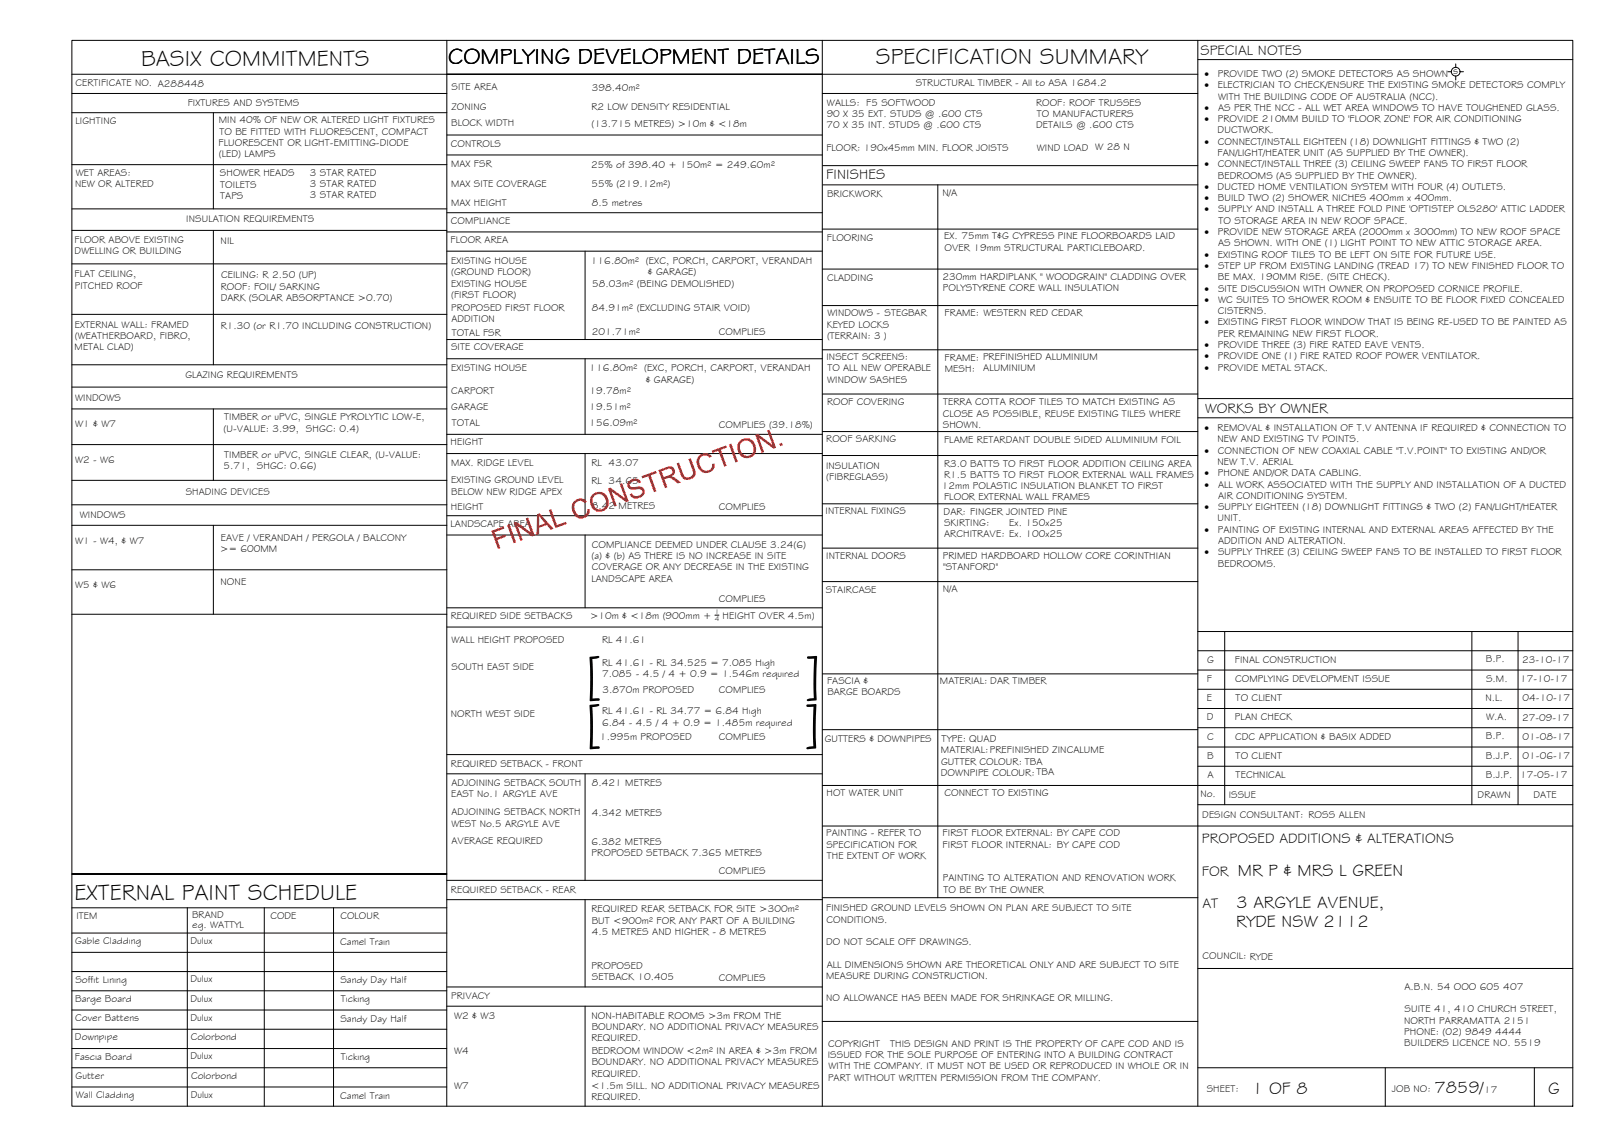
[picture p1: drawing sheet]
<svg xmlns="http://www.w3.org/2000/svg" width="420mm" height="297mm" viewBox="0 0 420 297" stroke-linecap="round" stroke-linejoin="round" font-family="sans-serif">
<defs><g id="words">
<g font-size="15">
<text x="156" y="172.4" transform="rotate(180 156 172.4)">]</text>
<text x="156" y="184.9" transform="rotate(180 156 184.9)">]</text>
<text x="209.4" y="180.3" transform="rotate(1 209.4 180.3)">]</text>
<text x="209.3" y="192.8" transform="rotate(1 209.3 192.8)">]</text>
</g>
<g font-size="5.9">
<text x="36.7" y="17.2">BASIX COMMITMENTS</text>
<text x="116.5" y="16.8">COMPLYING DEVELOPMENT DETAILS</text>
<text x="227.6" y="16.8">SPECIFICATION SUMMARY</text>
<text x="19.4" y="233.8">EXTERNAL PAINT SCHEDULE</text>
</g>
<g font-size="4.5">
<text x="321.7" y="227.6">MR P &amp; MRS L GREEN</text>
<text x="321.3" y="235.9">3 ARGYLE AVENUE,</text>
<text x="321.2" y="240.9">RYDE NSW 2112</text>
<text x="325.3" y="284.2">1 OF 8</text>
<text x="372.7" y="284.1">7859/</text>
<text x="402.3" y="284.2">G</text>
</g>
<g font-size="3.7">
<text x="311.9" y="14.3">SPECIAL NOTES</text>
<text x="214.7" y="46.6">FINISHES</text>
<text x="313.1" y="107.4">WORKS BY OWNER</text>
<text x="312.3" y="219.2">PROPOSED ADDITIONS &amp; ALTERATIONS</text>
<text x="312.3" y="227.5">FOR</text>
<text x="312.4" y="235.9">AT</text>
</g>
<g font-size="2.6">
<text x="19.6" y="22.5">CERTIFICATE NO. A288448</text>
<text x="117.3" y="23.5">SITE AREA</text>
<text x="153.7" y="23.6">398.40m²</text>
<text x="237.9" y="22.4">STRUCTURAL TIMBER - All to ASA 1684.2</text>
<text x="313" y="20">·</text>
<text x="313" y="22.9">·</text>
<text x="316.4" y="22.9">ELECTRICIAN TO CHECK/ENSURE THE EXISTING SMOKE DETECTORS COMPLY</text>
<text x="316.4" y="20">PROVIDE TWO (2) SMOKE DETECTORS AS SHOWN</text>
<text x="377.6" y="19.2">s</text>
<text x="48.8" y="27.5">FIXTURES AND SYSTEMS</text>
<text x="117.4" y="28.5">ZONING</text>
<text x="153.7" y="28.6">R2 LOW DENSITY RESIDENTIAL</text>
<text x="214.9" y="27.4">WALLS: F5 SOFTWOOD</text>
<text x="269.2" y="27.4">ROOF: ROOF TRUSSES</text>
<text x="313" y="28.8">·</text>
<text x="316.5" y="28.8">AS PER THE NCC - ALL WET AREA WINDOWS TO HAVE TOUGHENED GLASS.</text>
<text x="316.5" y="25.9">WITH THE BUILDING CODE OF AUSTRALIA (NCC).</text>
<text x="19.6" y="32.2">LIGHTING</text>
<text x="56.8" y="32">MIN 40% OF NEW OR ALTERED LIGHT FIXTURES</text>
<text x="57" y="35">TO BE FITTED WITH FLUORESCENT, COMPACT</text>
<text x="117.2" y="32.9">BLOCK WIDTH</text>
<text x="153.7" y="32.9">(13.715 METRES) &gt;10m &amp; &lt;18m</text>
<text x="214.8" y="33.3">70 X 35 INT. STUDS @ .600 CTS</text>
<text x="214.8" y="30.4">90 X 35 EXT. STUDS @ .600 CTS</text>
<text x="269.2" y="33.3">DETAILS @ .600 CTS</text>
<text x="269.4" y="30.4">TO MANUFACTURERS</text>
<text x="313" y="31.7">·</text>
<text x="316.4" y="34.6">DUCTWORK.</text>
<text x="316.4" y="31.7">PROVIDE 210MM BUILD TO 'FLOOR ZONE' FOR AIR CONDITIONING</text>
<text x="56.8" y="37.9">FLUORESCENT OR LIGHT-EMITTING-DIODE</text>
<text x="56.9" y="40.8">(LED) LAMPS</text>
<text x="117.2" y="38.1">CONTROLS</text>
<text x="214.7" y="39.2">FLOOR: 190x45mm MIN. FLOOR JOISTS</text>
<text x="269.4" y="39.2">WIND LOAD W 28 N</text>
<text x="313" y="37.6">·</text>
<text x="316.4" y="40.5">FAN/LIGHT/HEATER UNIT (AS SUPPLIED BY THE OWNER).</text>
<text x="316.5" y="37.6">CONNECT/INSTALL EIGHTEEN (18) DOWNLIGHT FITTINGS &amp; TWO (2)</text>
<text x="19.7" y="45.8">WET AREAS:</text>
<text x="57.2" y="45.8">SHOWER HEADS</text>
<text x="80.5" y="45.6">3 STAR RATED</text>
<text x="117.2" y="43.5">MAX FSR</text>
<text x="153.6" y="43.6">25% of 398.40 + 150m² = 249.60m²</text>
<text x="313" y="43.5">·</text>
<text x="316.4" y="46.4">BEDROOMS (AS SUPPLIED BY THE OWNER).</text>
<text x="316.5" y="43.5">CONNECT/INSTALL THREE (3) CEILING SWEEP FANS TO FIRST FLOOR</text>
<text x="19.5" y="48.7">NEW OR ALTERED</text>
<text x="57.2" y="48.7">TOILETS</text>
<text x="57.2" y="51.7">TAPS</text>
<text x="80.5" y="48.6">3 STAR RATED</text>
<text x="80.5" y="51.5">3 STAR RATED</text>
<text x="117.2" y="48.5">MAX SITE COVERAGE</text>
<text x="117.2" y="53.5">MAX HEIGHT</text>
<text x="153.7" y="48.6">55% (219.12m²)</text>
<text x="153.8" y="53.5">8.5 metres</text>
<text x="214.9" y="51.2">BRICKWORK</text>
<text x="244.9" y="51">N/A</text>
<text x="313" y="49.3">·</text>
<text x="313" y="52.3">·</text>
<text x="316.4" y="49.3">DUCTED HOME VENTILATION SYSTEM WITH FOUR (4) OUTLETS.</text>
<text x="316.4" y="52.3">BUILD TWO (2) SHOWER NICHES 400mm x 400mm.</text>
<text x="48.4" y="57.8">INSULATION REQUIREMENTS</text>
<text x="117.2" y="58.1">COMPLIANCE</text>
<text x="313" y="55.2">·</text>
<text x="316.5" y="55.2">SUPPLY AND INSTALL A THREE FOLD PINE 'OPTISTEP OLS280' ATTIC LADDER</text>
<text x="316.6" y="58.1">TO STORAGE AREA IN NEW ROOF SPACE.</text>
<text x="19.4" y="63.2">FLOOR ABOVE EXISTING</text>
<text x="57.3" y="63.4">NIL</text>
<text x="117.1" y="63.1">FLOOR AREA</text>
<text x="214.8" y="62.7">FLOORING</text>
<text x="245.3" y="62.2">EX. 75mm T&amp;G CYPRESS PINE FLOORBOARDS LAID</text>
<text x="245.4" y="65.1">OVER 19mm STRUCTURAL PARTICLEBOARD.</text>
<text x="313" y="61.1">·</text>
<text x="316.4" y="61.1">PROVIDE NEW STORAGE AREA (2000mm x 3000mm) TO NEW ROOF SPACE</text>
<text x="316.5" y="64">AS SHOWN. WITH ONE (1) LIGHT POINT TO NEW ATTIC STORAGE AREA.</text>
<text x="19.4" y="66.1">DWELLING OR BUILDING</text>
<text x="117.2" y="68.5">EXISTING HOUSE</text>
<text x="117.2" y="71.4">(GROUND FLOOR)</text>
<text x="153.6" y="68.6">116.80m² (EXC, PORCH, CARPORT, VERANDAH</text>
<text x="168.3" y="71.5">&amp; GARAGE)</text>
<text x="313" y="67">·</text>
<text x="313" y="69.9">·</text>
<text x="316.4" y="67">EXISTING ROOF TILES TO BE LEFT ON SITE FOR FUTURE USE.</text>
<text x="316.5" y="69.9">STEP UP FROM EXISTING LANDING (TREAD 17) TO NEW FINISHED FLOOR TO</text>
<text x="19.4" y="72.1">FLAT CEILING,</text>
<text x="19.4" y="75">PITCHED ROOF</text>
<text x="57.3" y="75.2">ROOF: FOIL/ SARKING</text>
<text x="57.4" y="72.3">CEILING: R 2.50 (UP)</text>
<text x="117.2" y="74.5">EXISTING HOUSE</text>
<text x="117.2" y="77.5">(FIRST FLOOR)</text>
<text x="153.8" y="74.6">58.03m² (BEING DEMOLISHED)</text>
<text x="214.9" y="73.1">CLADDING</text>
<text x="244.9" y="72.8">230mm HARDIPLANK &quot; WOODGRAIN&quot; CLADDING OVER</text>
<text x="245" y="75.7">POLYSTYRENE CORE WALL INSULATION</text>
<text x="313" y="75.8">·</text>
<text x="316.4" y="72.8">BE MAX. 190MM RISE. (SITE CHECK).</text>
<text x="316.5" y="75.8">SITE DISCUSSION WITH OWNER ON PROPOSED CORNICE PROFILE.</text>
<text x="57.3" y="78.2">DARK (SOLAR ABSORPTANCE &gt;0.70)</text>
<text x="117.2" y="80.8">PROPOSED FIRST FLOOR</text>
<text x="117.3" y="83.7">ADDITION</text>
<text x="153.8" y="80.9">84.91m² (EXCLUDING STAIR VOID)</text>
<text x="215" y="82.2">WINDOWS - STEGBAR</text>
<text x="245.5" y="82.2">FRAME: WESTERN RED CEDAR</text>
<text x="313" y="78.7">·</text>
<text x="316.5" y="81.7">CISTERNS.</text>
<text x="316.5" y="78.7">WC SUITES TO SHOWER ROOM &amp; ENSUITE TO BE FLOOR FIXED CONCEALED</text>
<text x="19.4" y="85.2">EXTERNAL WALL: FRAMED</text>
<text x="19.4" y="88.1">(WEATHERBOARD, FIBRO,</text>
<text x="57.3" y="85.4">R1.30 (or R1.70 INCLUDING CONSTRUCTION)</text>
<text x="117.4" y="87.2">TOTAL FSR</text>
<text x="153.8" y="87.2">201.71m²</text>
<text x="186.8" y="87.1">COMPLIES</text>
<text x="214.8" y="85.1">KEYED LOCKS</text>
<text x="214.9" y="88.1">(TERRAIN: 3 )</text>
<text x="313" y="84.6">·</text>
<text x="316.4" y="84.6">EXISTING FIRST FLOOR WINDOW THAT IS BEING RE-USED TO BE PAINTED AS</text>
<text x="316.4" y="87.5">PER REMAINING NEW FIRST FLOOR.</text>
<text x="19.4" y="91.1">METAL CLAD)</text>
<text x="117.2" y="91.1">SITE COVERAGE</text>
<text x="214.7" y="93.6">INSECT SCREENS:</text>
<text x="245.5" y="93.7">FRAME: PREFINISHED ALUMINIUM</text>
<text x="313" y="90.5">·</text>
<text x="313" y="93.4">·</text>
<text x="316.4" y="90.5">PROVIDE THREE (3) FIRE RATED EAVE VENTS.</text>
<text x="316.4" y="93.4">PROVIDE ONE (1) FIRE RATED ROOF POWER VENTILATOR.</text>
<text x="48.2" y="98.2">GLAZING REQUIREMENTS</text>
<text x="117.2" y="96.4">EXISTING HOUSE</text>
<text x="153.1" y="96.5">116.80m² (EXC, PORCH, CARPORT, VERANDAH</text>
<text x="167.8" y="99.5">&amp; GARAGE)</text>
<text x="214.9" y="99.5">WINDOW SASHES</text>
<text x="215" y="96.5">TO ALL NEW OPERABLE</text>
<text x="245.5" y="96.7">MESH:</text>
<text x="255.5" y="96.5">ALUMINIUM</text>
<text x="313" y="96.3">·</text>
<text x="316.4" y="96.3">PROVIDE METAL STACK.</text>
<text x="19.5" y="104.1">WINDOWS</text>
<text x="117.3" y="102.3">CARPORT</text>
<text x="117.3" y="106.6">GARAGE</text>
<text x="153.1" y="106.6">19.51m²</text>
<text x="153.2" y="102.4">19.78m²</text>
<text x="214.9" y="105.1">ROOF COVERING</text>
<text x="245.1" y="105.4">TERRA COTTA ROOF TILES TO MATCH EXISTING AS</text>
<text x="19.5" y="111">W1 &amp; W7</text>
<text x="58.1" y="112.2">(U-VALUE: 3.99, SHGC: 0.4)</text>
<text x="58.3" y="109.3">TIMBER or uPVC, SINGLE PYROLYTIC LOW-E,</text>
<text x="117.4" y="110.7">TOTAL</text>
<text x="153.1" y="110.8">156.09m²</text>
<text x="186.8" y="111.3">COMPLIES (39.18%)</text>
<text x="244.9" y="108.3">CLOSE AS POSSIBLE, REUSE EXISTING TILES WHERE</text>
<text x="245" y="111.2">SHOWN.</text>
<text x="313" y="112">·</text>
<text x="316.4" y="112">REMOVAL &amp; INSTALLATION OF T.V ANTENNA IF REQUIRED &amp; CONNECTION TO</text>
<text x="58.3" y="119">TIMBER or uPVC, SINGLE CLEAR, (U-VALUE:</text>
<text x="117.1" y="115.7">HEIGHT</text>
<text x="214.7" y="114.9">ROOF SARKING</text>
<text x="245.3" y="115">FLAME RETARDANT DOUBLE SIDED ALUMINIUM FOIL</text>
<text x="313" y="117.9">·</text>
<text x="316.4" y="115">NEW AND EXISTING TV POINTS.</text>
<text x="316.5" y="117.9">CONNECTION OF NEW COAXIAL CABLE &quot;T.V.POINT&quot; TO EXISTING AND/OR</text>
<text x="19.5" y="120.3">W2 - W6</text>
<text x="58" y="121.9">5.71, SHGC: 0.66)</text>
<text x="117.2" y="121.1">MAX. RIDGE LEVEL</text>
<text x="117.2" y="125.6">EXISTING GROUND LEVEL</text>
<text x="153.7" y="121.2">RL 43.07</text>
<text x="153.7" y="125.8">RL 34.65</text>
<text x="214.6" y="121.9">INSULATION</text>
<text x="214.7" y="124.9">(FIBREGLASS)</text>
<text x="245.3" y="121.2">R3.0 BATTS TO FIRST FLOOR ADDITION CEILING AREA</text>
<text x="245.3" y="124.2">R1.5 BATTS TO FIRST FLOOR EXTERNAL WALL FRAMES</text>
<text x="313" y="123.8">·</text>
<text x="316.4" y="120.8">NEW T.V. AERIAL</text>
<text x="316.4" y="123.8">PHONE AND/OR DATA CABLING.</text>
<text x="48.3" y="128.7">SHADING DEVICES</text>
<text x="117.2" y="128.6">BELOW NEW RIDGE APEX</text>
<text x="244.8" y="127.1">12mm POLASTIC INSULATION BLANKET TO FIRST</text>
<text x="245.3" y="130">FLOOR EXTERNAL WALL FRAMES</text>
<text x="313" y="126.7">·</text>
<text x="316.5" y="126.7">ALL WORK ASSOCIATED WITH THE SUPPLY AND INSTALLATION OF A DUCTED</text>
<text x="316.5" y="129.6">AIR CONDITIONING SYSTEM.</text>
<text x="20.7" y="134.7">WINDOWS</text>
<text x="117.1" y="136.9">LANDSCAPE AREA</text>
<text x="117.2" y="132.5">HEIGHT</text>
<text x="153.8" y="132.2">8.42 METRES</text>
<text x="186.8" y="132.4">COMPLIES</text>
<text x="214.5" y="133.6">INTERNAL FIXINGS</text>
<text x="245.2" y="133.7">DAR: FINGER JOINTED PINE</text>
<text x="245.3" y="136.7">SKIRTING:</text>
<text x="262.3" y="136.7">Ex. 150x25</text>
<text x="313" y="132.6">·</text>
<text x="316.4" y="135.5">UNIT.</text>
<text x="316.5" y="132.6">SUPPLY EIGHTEEN (18) DOWNLIGHT FITTINGS &amp; TWO (2) FAN/LIGHT/HEATER</text>
<text x="19.5" y="141.3">W1 - W4, &amp; W7</text>
<text x="57.2" y="143.4">&gt;= 600MM</text>
<text x="57.3" y="140.5">EAVE / VERANDAH / PERGOLA / BALCONY</text>
<text x="153.8" y="142.3">COMPLIANCE DEEMED UNDER CLAUSE 3.24(6)</text>
<text x="245.3" y="139.6">ARCHITRAVE: Ex. 100x25</text>
<text x="313" y="138.4">·</text>
<text x="316.4" y="138.4">PAINTING OF EXISTING INTERNAL AND EXTERNAL AREAS AFFECTED BY THE</text>
<text x="316.5" y="141.4">ADDITION AND ALTERATION.</text>
<text x="153.7" y="145.3">(a) &amp; (b) AS THERE IS NO INCREASE IN SITE</text>
<text x="153.8" y="148.2">COVERAGE OR ANY DECREASE IN THE EXISTING</text>
<text x="214.7" y="145.3">INTERNAL DOORS</text>
<text x="245" y="145.2">PRIMED HARDBOARD HOLLOW CORE CORINTHIAN</text>
<text x="245" y="148.2">&quot;STANFORD&quot;</text>
<text x="313" y="144.3">·</text>
<text x="316.4" y="147.2">BEDROOMS.</text>
<text x="316.5" y="144.3">SUPPLY THREE (3) CEILING SWEEP FANS TO BE INSTALLED TO FIRST FLOOR</text>
<text x="19.5" y="152.8">W5 &amp; W6</text>
<text x="57.3" y="152">NONE</text>
<text x="153.7" y="151.1">LANDSCAPE AREA</text>
<text x="214.6" y="154.2">STAIRCASE</text>
<text x="244.9" y="153.8">N/A</text>
<text x="117.1" y="160.8">REQUIRED SIDE SETBACKS</text>
<text x="153.3" y="160.8">&gt;10m &amp; &lt;18m (900mm +</text>
<text x="186.8" y="156.4">COMPLIES</text>
<text x="187.8" y="160.8">HEIGHT OVER 4.5m)</text>
<text x="117.3" y="167">WALL HEIGHT PROPOSED</text>
<text x="156.4" y="167.1">RL 41.61</text>
<text x="156.4" y="173.1">RL 41.61 - RL 34.525 = 7.085 High</text>
<text x="313.7" y="172.2">G</text>
<text x="320.9" y="172.2">FINAL CONSTRUCTION</text>
<text x="386.1" y="172.1">B.P.</text>
<text x="395.5" y="172.3">23-10-17</text>
<text x="117.3" y="174.2">SOUTH EAST SIDE</text>
<text x="156.5" y="176">7.085 - 4.5 / 4 + 0.9 = 1.546m required</text>
<text x="214.9" y="177.8">FASCIA &amp;</text>
<text x="244.2" y="177.8">MATERIAL: DAR TIMBER</text>
<text x="313.6" y="177.2">F</text>
<text x="320.9" y="177.2">COMPLYING DEVELOPMENT ISSUE</text>
<text x="386.1" y="177.2">S.M.</text>
<text x="395" y="177.3">17-10-17</text>
<text x="156.4" y="185.7">RL 41.61 - RL 34.77 = 6.84 High</text>
<text x="156.5" y="180">3.870m PROPOSED</text>
<text x="186.8" y="180.1">COMPLIES</text>
<text x="215" y="180.7">BARGE BOARDS</text>
<text x="313.6" y="182.2">E</text>
<text x="321.1" y="182.2">TO CLIENT</text>
<text x="386" y="182.1">N.L.</text>
<text x="395.6" y="182.3">04-10-17</text>
<text x="117.2" y="186.4">NORTH WEST SIDE</text>
<text x="156.5" y="188.6">6.84 - 4.5 / 4 + 0.9 = 1.485m required</text>
<text x="313.6" y="187.2">D</text>
<text x="320.9" y="187.2">PLAN CHECK</text>
<text x="386.1" y="187.1">W.A.</text>
<text x="395.5" y="187.3">27-09-17</text>
<text x="155.9" y="192.3">1.995m PROPOSED</text>
<text x="186.8" y="192.4">COMPLIES</text>
<text x="214.3" y="192.7">GUTTERS &amp; DOWNPIPES</text>
<text x="244.5" y="195.8">MATERIAL:PREFINISHED ZINCALUME</text>
<text x="244.7" y="192.9">TYPE: QUAD</text>
<text x="313.7" y="197.2">B</text>
<text x="313.7" y="192.2">C</text>
<text x="321" y="192.2">CDC APPLICATION &amp; BASIX ADDED</text>
<text x="321.1" y="197.2">TO CLIENT</text>
<text x="386.1" y="197.1">B.J.P.</text>
<text x="386.1" y="192.1">B.P.</text>
<text x="395.6" y="197.3">01-06-17</text>
<text x="395.6" y="192.3">01-08-17</text>
<text x="117.2" y="199.3">REQUIRED SETBACK - FRONT</text>
<text x="244.5" y="201.7">DOWNPIPE COLOUR: TBA</text>
<text x="244.5" y="198.7">GUTTER COLOUR: TBA</text>
<text x="313.7" y="202.2">A</text>
<text x="321.1" y="202.2">TECHNICAL</text>
<text x="386.1" y="202.1">B.J.P.</text>
<text x="395" y="202.3">17-05-17</text>
<text x="117.2" y="207.2">EAST No.1 ARGYLE AVE</text>
<text x="117.3" y="204.3">ADJOINING SETBACK SOUTH</text>
<text x="153.8" y="204.4">8.421 METRES</text>
<text x="214.8" y="206.8">HOT WATER UNIT</text>
<text x="245.4" y="207">CONNECT TO EXISTING</text>
<text x="311.9" y="207.1">No.</text>
<text x="319.3" y="207.3">ISSUE</text>
<text x="383.9" y="207.5">DRAWN</text>
<text x="398.5" y="207.4">DATE</text>
<text x="117.3" y="211.9">ADJOINING SETBACK NORTH</text>
<text x="117.3" y="214.8">WEST No.5 ARGYLE AVE</text>
<text x="153.8" y="211.9">4.342 METRES</text>
<text x="312.4" y="212.6">DESIGN CONSULTANT: ROSS ALLEN</text>
<text x="117.3" y="219.4">AVERAGE REQUIRED</text>
<text x="153.7" y="219.5">6.382 METRES</text>
<text x="214.7" y="217.3">PAINTING - REFER TO</text>
<text x="214.7" y="220.3">SPECIFICATION FOR</text>
<text x="244.9" y="217.3">FIRST FLOOR EXTERNAL: BY CAPE COD</text>
<text x="244.9" y="220.3">FIRST FLOOR INTERNAL: BY CAPE COD</text>
<text x="153.7" y="222.4">PROPOSED SETBACK 7.365 METRES</text>
<text x="186.8" y="227.2">COMPLIES</text>
<text x="214.8" y="223.2">THE EXTENT OF WORK</text>
<text x="117.2" y="232">REQUIRED SETBACK - REAR</text>
<text x="245" y="229">PAINTING TO ALTERATION AND RENOVATION WORK</text>
<text x="245.1" y="232">TO BE BY THE OWNER</text>
<text x="19.8" y="238.9">ITEM</text>
<text x="49.9" y="238.6">BRAND</text>
<text x="70.3" y="238.9">CODE</text>
<text x="88.5" y="238.8">COLOUR</text>
<text x="153.7" y="237.1">REQUIRED REAR SETBACK FOR SITE &gt;300m²</text>
<text x="214.7" y="236.8">FINISHED GROUND LEVELS SHOWN ON PLAN ARE SUBJECT TO SITE</text>
<text x="214.8" y="239.7">CONDITIONS.</text>
<text x="19.6" y="245.4">Gable Cladding</text>
<text x="49.5" y="245.3">Dulux</text>
<text x="50" y="241.1">eg. WATTYL</text>
<text x="88.4" y="245.5">Camel Train</text>
<text x="153.7" y="240">BUT &lt;900m² FOR ANY PART OF A BUILDING</text>
<text x="153.8" y="242.9">4.5 METRES AND HIGHER - 8 METRES</text>
<text x="214.7" y="245.6">DO NOT SCALE OFF DRAWINGS.</text>
<text x="153.7" y="251.7">PROPOSED</text>
<text x="214.8" y="251.5">ALL DIMENSIONS SHOWN ARE THEORETICAL ONLY AND ARE SUBJECT TO SITE</text>
<text x="312.5" y="249.3">COUNCIL: RYDE</text>
<text x="19.6" y="255.4">Soffit Lining</text>
<text x="49.5" y="255.3">Dulux</text>
<text x="88.4" y="255.5">Sandy Day Half</text>
<text x="153.8" y="254.6">SETBACK 10.405</text>
<text x="186.8" y="254.9">COMPLIES</text>
<text x="214.7" y="254.4">MEASURE DURING CONSTRUCTION.</text>
<text x="364.9" y="257.3">A.B.N. 54 OOO 605 407</text>
<text x="19.5" y="260.3">Barge Board</text>
<text x="49.5" y="260.3">Dulux</text>
<text x="88.5" y="260.5">Ticking</text>
<text x="117.2" y="259.7">PRIVACY</text>
<text x="214.7" y="260.3">NO ALLOWANCE HAS BEEN MADE FOR SHRINKAGE OR MILLING.</text>
<text x="364.9" y="263.1">SUITE 41, 410 CHURCH STREET,</text>
<text x="19.6" y="265.4">Cover Battens</text>
<text x="49.5" y="265.3">Dulux</text>
<text x="88.4" y="265.5">Sandy Day Half</text>
<text x="118" y="264.8">W2 &amp; W3</text>
<text x="153.7" y="264.8">NON-HABITABLE ROOMS &gt;3m FROM THE</text>
<text x="153.7" y="267.7">BOUNDARY. NO ADDITIONAL PRIVACY MEASURES</text>
<text x="364.8" y="266">NORTH PARRAMATTA 2151</text>
<text x="364.9" y="269">PHONE: (02) 9849 4444</text>
<text x="19.5" y="275.4">Fascia Board</text>
<text x="19.5" y="270.4">Downpipe</text>
<text x="49.5" y="275.3">Dulux</text>
<text x="49.6" y="270.3">Colorbond</text>
<text x="88.5" y="275.5">Ticking</text>
<text x="118" y="273.9">W4</text>
<text x="153.7" y="270.7">REQUIRED.</text>
<text x="153.7" y="274">BEDROOM WINDOW &lt;2m² IN AREA &amp; &gt;3m FROM</text>
<text x="215.1" y="274.9">ISSUED FOR THE SOLE PURPOSE OF ENTERING INTO A BUILDING CONTRACT</text>
<text x="215.2" y="272">COPYRIGHT</text>
<text x="231.3" y="272">THIS DESIGN AND PRINT IS THE PROPERTY OF CAPE COD AND IS</text>
<text x="364.9" y="271.9">BUILDERS LICENCE NO. 5519</text>
<text x="19.6" y="280.4">Gutter</text>
<text x="49.6" y="280.3">Colorbond</text>
<text x="153.7" y="279.8">REQUIRED.</text>
<text x="153.7" y="276.9">BOUNDARY. NO ADDITIONAL PRIVACY MEASURES</text>
<text x="215.2" y="280.8">PART WITHOUT WRITTEN PERMISSION FROM THE COMPANY.</text>
<text x="215.3" y="277.9">WITH THE COMPANY. IT MUST NOT BE USED OR REPRODUCED IN WHOLE OR IN</text>
<text x="19.7" y="285.4">Wall Cladding</text>
<text x="49.6" y="285.3">Dulux</text>
<text x="88.4" y="285.5">Camel Train</text>
<text x="118" y="282.9">W7</text>
<text x="153.6" y="282.9">&lt;1.5m SILL. NO ADDITIONAL PRIVACY MEASURES</text>
<text x="153.7" y="285.8">REQUIRED.</text>
<text x="313.6" y="283.8">SHEET:</text>
<text x="361.7" y="283.9">JOB NO:</text>
<text x="385.6" y="284.1">17</text>
</g>
<g font-size="1.8">
<text x="185.7" y="159.7">1</text>
<text x="185.7" y="161.3">4</text>
</g>
</g></defs>
<g fill="none" stroke="#000" stroke-width=".26">
<path d="M116.1 19.3h97.6M116.1 35.1h97.6M116.1 40.3h97.6M116.1 55.3h97.6M116.1 60.3h97.6M116.1 65.3h97.6M152 65.3v22.9M116.1 88.2h97.6M116.1 93.2h97.6M152 93.2v19.7M116.1 117.9h97.6M116.1 112.9h97.6"/>
<path d="M152 117.9v16.1M116.1 134h97.6M116.1 139h97.6M152 139v19M116.1 158h97.6M185.8 159.9h1M116.1 163h97.6M116.1 196.1h97.6M116.1 201.1h97.6M152 201.1v27.7M116.1 228.8h97.6M116.1 233.8h97.6"/>
<path d="M152 233.8v22.7M116.1 256.5h97.6M116.1 261.5h97.6M152 261.5v26"/>
</g>
<!-- layer: BORDER -->
<g fill="none" stroke="#000" stroke-width=".26">
<path d="M18.7 10.5h390v277h-390zM116.1 10.5v277M213.7 19.3h97.5M213.7 10.5v277M311.2 15.5h97.5M311.2 10.5v277M213.7 24.3h97.5M213.7 59.5h97.5M213.8 48h97.4M213.8 43h97.4M243.7 48v185.3M213.7 79.4h97.5"/>
<path d="M213.7 69.9h97.5M213.7 90.9h97.5M213.7 112.2h97.5M213.7 102.4h97.5M213.7 118.4h97.5M311.2 103.6h97.5M311.2 108.6h97.5M213.7 130.9h97.5M213.7 142.4h97.5M213.7 151.1h97.5M213.7 175.1h97.5M311.2 179.1h97.5"/>
<path d="M311.2 174.1h97.5M311.2 169.1h97.5M311.2 164.1h97.5M318.2 164.1v45M382.4 164.1v45M394.4 164.1v45M213.7 189.6h97.5M311.2 199.1h97.5M311.2 194.1h97.5M311.2 189.1h97.5M311.2 184.1h97.5M213.7 204.1h195"/>
<path d="M213.7 214.7h195M311.2 209.1h97.5M18.7 235.9h97.4M48.7 235.9v51.6M68.7 235.9v51.6M86.7 235.9v51.6M116.1 227.1h-97.4h97.4M213.7 233.3h97.5M18.7 242.5h97.4M18.7 247.5h97.4M18.7 252.5h97.4M18.7 257.5h97.4"/>
<path d="M311.2 251.7h97.5M18.7 277.5h97.4M18.7 262.5h97.4M18.7 267.5h97.4M18.7 272.5h97.4M213.7 265.4h97.5M311.2 277.5h97.5M359.9 277.5v10M398.7 277.5v10M18.7 282.5h97.4"/>
</g>
<!-- layer: BASIX -->
<g fill="none" stroke="#000" stroke-width=".26">
<path d="M18.7 19.3h97.4M18.7 24.3h97.4M18.7 29.3h97.4M55.4 29.3v25M18.7 42.8h97.4M18.7 54.3h97.4M18.7 59.9h97.4M55.4 59.9v34.9M18.7 68.6h97.4M18.7 81.7h97.4M18.7 94.8h97.4M18.7 115.5h97.4"/>
<path d="M18.7 100.6h97.4M18.7 106.3h97.4M55.4 106.3v18.5M18.7 131.2h97.4M18.7 136.5h97.4M18.7 124.8h97.4M55.4 136.5v23.1M18.7 148.1h97.4M18.7 159.6h97.4"/>
</g>
<!-- layer: SERVICES -->
<g fill="none" stroke="#000" stroke-width=".26">
<path d="M376.2 18.6h.9M378.3 16.6v.9M378.3 19.8v1M379.4 18.6h.9"/>
<circle cx="378.2" cy="18.6" r="1.13"/>
</g>
<!-- layer: Stamp - Final Construction -->
<g fill="#f00">
<path d="M127.7 138l3.2-1.2 .1 .6-2.5 .9 .5 1.5 2.2-.8 .3 .5-2.3 .8 .8 2.1-.6 .3z"/>
<path d="M131.8 136.5l.6-.3 1.7 4.7-.6 .3z"/>
<path d="M133.5 135.8l.6-.2 3.9 2.8-1.4-3.7 .6-.2 1.7 4.7-.6 .2-3.8-2.8 1.3 3.7-.6 .2z"/>
<path d="M142.6 132.5l.6-.2 1.5 4.2 2.4-.9 .1 .6-2.9 1z"/>
<path d="M149 130.4l.8-.6 1.1-.2 .8 .1 .6 .6 .1 .1-.5 .4-.9-.6-.9 .1-.6 .5-.3 1 .6 1.7 1 .6 1.3-.3 .4-.7 .1-.7 .6-.1-.1 1.2-.6 .7-.9 .5-.8 .1-.7-.2-.7-.6-.6-.9-.2-.8v-1.1z"/>
<path d="M158 127l.6-.3 3.8 2.8-1.4-3.7 .6-.2 1.8 4.7-.7 .2-3.8-2.8 1.3 3.7-.5 .2z"/>
<path d="M163.3 125.2l.9-.6 1.2-.2 .6 .2 .5 .7-.5 .3-.4-.5-.6-.1-1.1 .4a.73 .73 0 0 0-.1 1 .73 .73 0 0 0 1 .2l1.5-.1 .8 .3 .4 1.1-.6 1.1-1.5 .6-.8-.1-.6-.5-.4-.5 .6-.3 .5 .6 1 .1 .8-.4 .4-.7-.4-.6h-2.3l-.7-.2-.5-.9z"/>
<path d="M166.7 123.8l3.7-1.4 .2 .6-1.5 .5 1.5 4.2-.7 .2-1.5-4.1-1.5 .5z"/>
<path d="M175.8 120.5l.6-.3 1.5 3.6 .5 .3 .8-.1 .7-.5 .2-.5-1.2-3.7 .6-.2 1.2 3.5v.7l-.3 .6-.5 .4-.9 .4h-.8l-.6-.2-.7-1z"/>
<path d="M181.6 118.5l.7-.5 .9-.3 1 .2 .6 .5 .1 .2-.6 .4-.8-.6-1 .1-.7 .7-.1 1 .7 1.6 1 .6 1.2-.5 .4-.6v-.7l.7-.1-.1 1.1-.6 .8-.7 .4-1 .2-.8-.2-.6-.6-.6-1-.3-1 .1-.9z"/>
<path d="M184.9 117.1l3.7-1.3 .2 .5-1.5 .6 1.5 4.1-.6 .3-1.5-4.2-1.6 .6z"/>
<path d="M189.4 115.5l.6-.2 1.7 4.7-.6 .2z"/>
<path d="M196.2 113l.7-.2 3.8 2.8-1.4-3.7 .6-.2 1.7 4.7-.6 .2-3.8-2.8 1.3 3.7-.6 .2z"/>
<path d="M202.5 115.3l.7-.2 .2 .6-.7 .3z"/>
<path d="M139.5 133.6l.7-.2 3.6 4-.7 .3-1-1.3-2 .8v1.6l-.7 .2zM140 134l.1 2.6 1.6-.6z"/>
<path d="M153.8 128.7l.8-.6 .9-.3 1.1 .2 .8 .6 .5 .8 .3 1-.2 1.2-.6 .8-.7 .4-1.1 .2-.7-.2-.7-.4-.6-.9-.3-1.1 .1-.9zM154.5 128.9l-.5 1 .1 .9 .3 .8 .5 .6 .7 .2 1.3-.3 .5-.7 .1-.9-.6-1.5-1-.6-.7 .1z"/>
<path d="M171.1 122.2l2.7-1 .9 .1 .5 .6 .2 .8-.3 .7-.7 .4 .8 .3 1.7 1.3-.7 .2-2.2-1.4-1.3 .4 .7 2-.6 .3zM171.9 122.5l.6 1.5 1.8-.7 .4-.6-.1-.5-.5-.4z"/>
<path d="M192.1 114.7l.6-.5 1-.3h.8l.9 .5 .7 .8 .4 1.2-.1 .9-.5 1-.8 .5-1 .3-.8-.2-.8-.5-.6-.9-.3-.9v-.9zM192.8 114.9l-.6 1 .1 .8 .4 1 1.1 .8 1.2-.3 .6-.5 .2-.7-.1-.8-.4-1-.5-.5-.8-.2z"/>
</g>
<use href="#words"/>
</svg>
